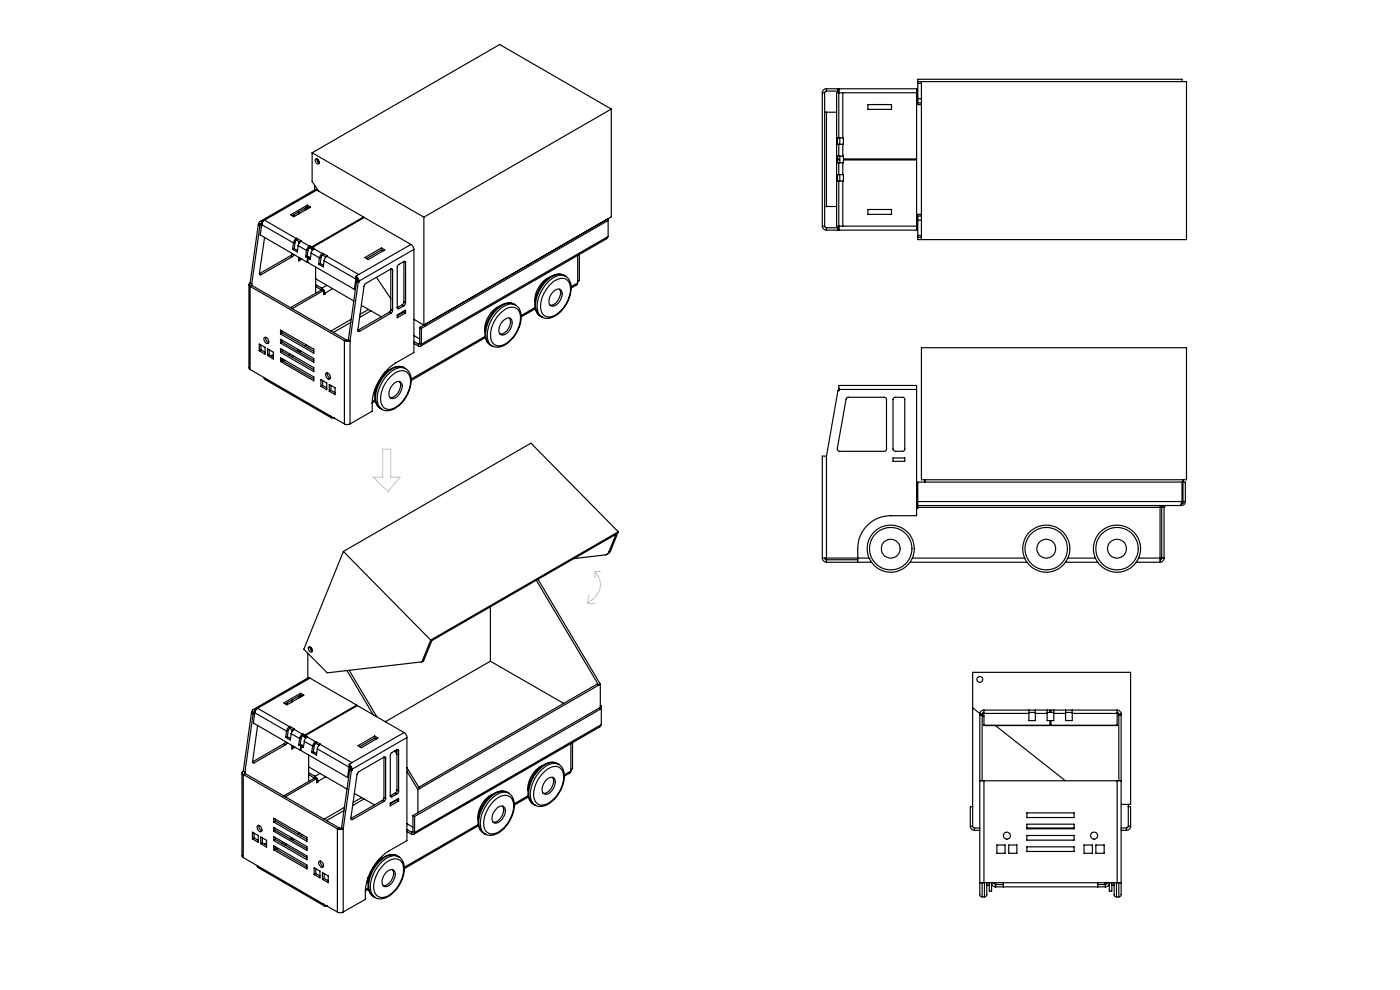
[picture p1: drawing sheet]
<svg xmlns="http://www.w3.org/2000/svg" width="297mm" height="210mm" viewBox="0 0 297 210" stroke-linecap="round" stroke-linejoin="round" font-family="sans-serif">
<path d="M81.2 95.3h1.7v5.9h2l-2.6 3.1-3.1-3.1h2zM124.6 128h1.6M124.9 126.3l-.3 1.7M126.2 121.2a3.8 3.8 0 0 1-.4 5.9l-1.2 .9M126.2 121.2v1.4M126.2 121.2h1.2" fill="none" stroke="#c0c0c0" stroke-width=".21"/>
<g fill="none" stroke="#000" stroke-width=".25">
<path d="M174.4 19.7v28.3M174.4 19.7h.5M174.9 19.7v28.3M175.3 18.8h19.2v.9M175.3 18.8a.91 .91 0 0 0-.9 .9M175.3 19.3l-.4 .4M175.3 18.8v.5M175.3 19.3h2.7M177.8 18.8v.5M178 18.8l-.1 10.4M178.8 19.7v9.5M194.5 19.7v14h-15.6v-.6h-.1"/>
<path d="M194.5 19.7h-17v14h.7v-.6M194.7 17.3v.4M194.7 17.3h57v33.5h-57v-.5M194.7 17.3v-.5h56.1v.5M194.7 17.7v3.2M194.7 17.7h.8M195.5 17.3v33.5M66.2 32.4l23.7 13.7M66.2 32.4v6.1l1.4 2M66.7 39.3v1M67 33.7a.71 .71 0 0 1 .6 1.1 .71 .71 0 0 1-.6-1.1zM67.2 33.7l.1 .5 .4 .4"/>
<path d="M67.4 33.8l.3 .6M129.7 23.1v22.9l-39.8 23M129.7 23.1l-39.8 23M129.7 23.1l-23.7-13.7-39.8 23M174.9 23.8h.4M175.3 23.8v20M175.3 23.8h2.2M177.7 33.9v.6h.2M177.9 29.2h.9M177.9 33.1h.9M177.9 30.6h.9M177.9 37h.9"/>
<path d="M177.9 34.5h.9M177.9 38.4l.1 10.4M177.9 38.4h.9M177.9 33.1h-.2v.6M177.9 29.2h-.2v1.4h.2M177.9 30.6v2.5M177.9 34.5v2.5M177.9 37h-.2v1.4h.2M178.2 34.5v-.6h-.7v14.1h17M178.2 29.2v1.4M178.2 37v1.4M178.8 34.5h.1v-.6h15.6v14.1"/>
<path d="M178.8 29.2h.1v1.4h-.1M178.8 37h.1v1.4h-.1M178.8 30.6v2.5M178.8 34.5v2.5M178.8 38.4v9.6M184.1 22.2h5v1h-5zM194.5 22.2h1M194.5 21.8h1M194.5 21.3h.2M194.7 20.9v.9M194.7 20.9h.8M54.8 47.7l-1.7 12.3"/>
<path d="M54.8 47.7l.3 .2M54.9 47.4l.4 .2M54.9 47.6l.4 .2M54.9 47.4v.2M54.9 47.6l-.1 .1M55.1 47.9l-1.7 12.3M55.3 47.8l-.2 .1M55.3 47.6v.2M55.5 47.1a.37 .37 0 0 0-.4-.1 .37 .37 0 0 0-.2 .4M55.5 47.4h-.1l-.1 .2M55.5 47.7l6.8 3.8M55.5 47.7l-.3 2.1 9.9 5.8"/>
<path d="M55.5 47.1v.3M55.5 47.4h.1M55.6 47.4l-.1 .3M55.6 47.4l-.3 .2M56.1 46.7l-.5 .7M56.1 50.4l-1.1 7.6 .1 .2 .3 .1M56.1 46.7l6.8 3.9M56.1 46.7l-.6 .4M61.7 45.6l3.5-2.1 .7 .4-3.5 2.1zM61.7 54.2l-6.7 3.9 .4 .2M61.7 54.2l.4 .2M62 53.8l-.3 .4"/>
<path d="M62.1 54.4l-6.7 3.9M62.1 45.7v.1M62.3 51.5l-.2 1.4M62.4 54l-.3 .4M62.4 52.7l-.3 .2M62.4 52.7l.7 .4M62.4 45.5v.4M62.6 51.4l-.3 .1M62.6 51.4l-.2 1.3M62.9 50.6l-.4 .3-.2 .6M62.9 51l-.3 .4M62.9 50.6v.4"/>
<path d="M62.9 50.5l1 .7M62.9 50.5v.1M62.9 50.5v.5M62.9 51l.7 .4M62.9 51h.1M63.3 52.1l1.7 1M63.3 52.1l-.2 1.3-1-.5M63.4 45v.4M63.4 51.2v.4M63.6 54.7l-.2 .1v.5l.7-.3M63.7 54.8l-.3 .2M63.9 51.2l-.4 .4-.2 .5"/>
<path d="M63.9 51.2l1.7 1M64.8 44.1v.4M64.8 54.5l.5 .2M65 53.1l-.2 1.4M65.2 54.3l-.4 .2M65.2 54.3l.4 .3M65.2 43.5v.8M65.3 54.7l-.2 .9M65.3 55.5l-.2 .1M65.4 53l-.4 .1M65.4 53l-.2 1.3M65.4 54.8l-.1 .9 9.9 5.7"/>
<path d="M65.5 44.1l-.3-.2-3.2 1.8M65.6 52.2l-.3 .2-.3 .7M65.6 52.6l-.2 .4M65.6 52.2v.4M65.6 54.6l-.3 .1M65.6 54.6v.1M65.7 52.1l.4 .3M65.7 52.1l-.1 .1M65.7 52.6l.4 .2M65.7 52.1v.5M65.7 52.6h-.1M65.9 54.7l-.5 .1"/>
<path d="M66 53.7l1.8 1M66 53.7l-.2 1.3-.4-.2M66.1 52.4v.4M66.3 52.5l.4 .2-.1 .1M66.3 52.5l.1 .4M66.3 52.7l-.2 .1M66.6 52.8l-.4 .4-.2 .5M66.6 52.8l1.8 1M66.8 40.3h.4M66.8 40.3l-11.7 6.7M67 59.3l8.1 4.5M67 56.6v5.6"/>
<path d="M67.2 40.3l9.9 5.7M67.2 40.3l-11.1 6.4M67.8 54.7l-.2 1.3M67.9 55.9l-.3 .1M67.9 55.9l.7 .4M68.1 54.6l-.3 .1M68.1 54.6l-.2 1.3M68.4 53.8l-.4 .4-.2 .5M68.4 54.2l-.3 .4M68.4 53.8v.4M68.5 53.7l1 .6-.1 .1M68.5 53.7l-.1 .1"/>
<path d="M68.5 53.7v.4M68.5 54.1l.6 .4M68.5 54.1l-.1 .1M68.8 55.3l6.7 3.9M68.8 55.3l-.2 1.3-1-.6M69.4 54.4l-.4 .3-.2 .6M69.4 54.4l6.7 3.8M75.5 59.2l-.3 2.2M75.5 58.6l.4 .3 .2 .7M75.5 58.6v.4l.3 .4M75.5 59v.2M75.6 59.7l-1.7 12.4"/>
<path d="M75.6 59.7l.4 .2M75.7 59.1l-.2 .1M75.8 59.4l.3 .2M75.8 59.6l.3 .3M75.8 59.4v.2M75.8 59.6l-.2 .1M76 59.9l-1.7 12.4M76.1 58.2l-.6 .4M76.1 59.9h-.1M76.1 59.6v.3M77.1 46l-11 6.4M77.1 46v.2"/>
<path d="M77.4 54.6l3.5-2 .7 .4-3.5 2.1zM79.9 58.8l3 4.6M80.9 52.6v.4M80.9 53l-3.1 1.8M80.9 53l.4 .2M82.9 57.1l-5.6 3.3-1.4 9.6a.23 .23 0 0 0 .1 .3 .23 .23 0 0 0 .3 0M82.9 57.1a.23 .23 0 0 1 .3-.1 .23 .23 0 0 1 .1 .3M82.9 57.1l.4 .2M82.9 57.1v8.5M83.3 57.3v8.6M85.7 55.5l.2-.1 .1 .3M85.7 55.5l-1.1 .6-.3 .4v8.8"/>
<path d="M85.7 55.5l.3 .2M85.7 55.5v8.6M86 55.7v8.5M87.2 51.8l.4 .5 .2 .6M87.2 51.8l-11.1 6.4M87.2 51.8l-9.9-5.7-11 6.4M87.8 52.9v21.9l-3.9 2.2a11.2 11.2 0 0 0-4.9 10.2l-4.7 2.7M87.8 52.9l-11.7 6.7M89.9 46.1v22.9M116.6 58.8a5.7 5.7 0 0 0-3.1 5.3M119.6 58.4a3.3 3.3 0 0 0-4 1.2 6.8 6.8 0 0 0-1.9 6.3l.5 .8 .5 .4M119.6 58.4a3.1 3.1 0 0 0-3.5 1 6.7 6.7 0 0 0-2.2 6.9l.8 .8"/>
<path d="M119.6 58.4l.3 .2M119.9 58.6l.5 .3 .5 .9 .3 1.3M119.9 58.6a3.1 3.1 0 0 0-3.4 1 7.3 7.3 0 0 0-2.4 6.4l.4 .8 .5 .5M122.6 60l-.2 .4-1.2 .7M122.6 54.2v5.8M122.6 60l-1.4 .8M122.9 54v5.5l-.3 .2M128.7 50.7l-39.5 22.7M128.8 46.5v.2M129 50.2l-.3 .4M129 46.4v3.8M129 50.2l-39.6 22.8"/>
<path d="M174.4 48a.91 .91 0 0 0 .9 .8M174.4 48h.5M174.9 48l.4 .3M174.9 43.8h.4M175.3 48.3v.5M175.3 48.3h2.7M175.3 43.8h2.2M177.8 48.3v.5M184.1 44.4h5v1.1h-5zM194.5 48v.8h-19.2M194.5 45.5h1M194.5 45.8h1"/>
<path d="M194.5 46.3h.2M194.7 49.9v.4M194.7 45.8v.9M194.7 46.7v3.2M194.7 50.3h.8M194.7 49.9h.8M194.7 46.7h.8M52.8 60.4v17.7l.3 .3M53.1 60a.38 .38 0 0 0-.3 .4 .38 .38 0 0 0 .3 .3M53.1 60.7l20 11.6M53.1 78.4l17 9.9M53.1 60.7v17.7"/>
<path d="M53.1 60l.3 .2M53.4 60.2v.3M53.4 60.5l20 11.6M53.4 60.5l-.3 .2M55 73l1.2 .7v1.4l-1.2-.7zM55.4 74.2l.8 .5M55.4 74.2l-.4 .2M55.4 73.2v1M56.1 71.6a.81 .81 0 0 1 .8 .4 .81 .81 0 0 1 0 .9 .92 .92 0 0 1-.8-1.3zM56.3 71.5l.3 .9 .4 .3M56.8 74l1.2 .7v1.5l-1.2-.8zM57.1 75.2l-.3 .2"/>
<path d="M57.1 75.2l.9 .5M57.1 74.2v1M58 75.2l-.4 .3M59.5 75.9l7.1 4.1v.8l-7.1-4.1zM59.5 70l7.1 4.1v.8l-7.1-4.1zM59.5 72l7.1 4.1v.8l-7.1-4.1zM59.5 73.9l7.1 4.1v.8l-7.1-4.1zM59.9 70.6l-.4 .2M59.9 70.6l6.7 3.9M59.9 72.6l-.4 .2M59.9 72.6l6.7 3.9M59.9 74.5l-.4 .2"/>
<path d="M59.9 74.5l6.7 3.9M59.9 76.5l-.4 .2M59.9 76.5l6.7 3.9M59.9 70.2v.4M59.9 72.2v.4M59.9 74.1v.4M59.9 76.1v.4M60 76.2l-.1 .2 .2 .3 .4-.3M61.7 75.2l-.4 .2M62.2 75.5l-.4 .2M63.4 74.2l-.4 .2M63.9 74.5l-.4 .2"/>
<path d="M65.1 73.2l-.4 .2M65.6 73.5l-.4 .2M67 60.4l1.3 .7M67 60.8l1.2 .7M68.3 61.1a1.29 1.29 0 0 1 .6 1.1M68.3 61.1v.3M68.7 61.6l-6.7 3.9M68.7 61.6v.9l.2-.1M68.7 61.6l-.3-.2-6.8 3.9M68.7 62.3l.2 .1M68.7 62.1l.2 .1M68.9 62.2v.2"/>
<path d="M69.2 79.2a.81 .81 0 0 1 .8 .3 .81 .81 0 0 1 0 .9 .92 .92 0 0 1-.8-1.2zM69.3 60.5l-1 .6M69.4 79.1l.3 .8 .4 .3M70.6 61.2l-1.7 1M73.1 72.3l.4 .1 .8-.1M73.1 72.3v17.6M73.4 72.1h.5M73.4 72.1l-.3 .2M73.9 72.1l.4 .2M74.3 72.3v17.6M74.4 68.4l-3.7 2.1M74.5 67.7l-4.3 2.5"/>
<path d="M75.4 61.3l-.2 .1M76.7 64.8l4.2 2.4M78.2 65.6l-1.8 1.1M78.7 65.9l-2.4 1.4M82.6 66.2l-6.7 3.9 .4 .2M82.6 66.2l.3 .3M82.6 78.4l-1 .6M82.9 65.6l-.1 .4-.2 .2M82.9 66.5l-6.6 3.8M82.9 65.6l.4 .3M83.1 79.7a2.45 2.45 0 0 1 3.4-.6 3.9 3.9 0 0 1 0 4.3 5.7 5.7 0 0 1-3.9 3.4 2 2 0 0 1-1.8-2.5 7 7 0 0 1 2.3-4.6zM83.3 65.9l-.4 .6"/>
<path d="M84.3 65.3v.2h.3M84.3 66.8l1.7-1v.6l-1.7 1zM84.3 65.3l.3 .2M85.3 66.2l.1 .1M85.3 64.7l.4 .2M85.3 64.7l-1 .6M85.7 78a3.4 3.4 0 0 0-4 1.2 6.8 6.8 0 0 0-2 6.3l.5 .8 .6 .4M85.7 78l.3 .2a2.6 2.6 0 0 0-3 .6 7.4 7.4 0 0 0-2.8 6.8 1.84 1.84 0 0 0 .9 1.2M85.7 78a3.1 3.1 0 0 0-3.5 1 6.7 6.7 0 0 0-2.2 6.9l.7 .7M85.7 64.1l-.4 .6M85.7 64.9l-1.1 .6M85.7 64.1l.3 .1"/>
<path d="M85.7 66v.2M85.7 66.2l.3 .2M85.7 66.2l-1.4 .8M86 78.2a3 3 0 0 1 1.1 3.5 6.8 6.8 0 0 1-4.5 5.4h-.9l-.6-.3M86 64.2l-.3 .7M87.8 67.7l2.1 1.3M87.8 71.2l1.2 .7M87.8 72.4l1 .6M87.8 72.8l1 .6M88.8 73v.4M89 72.8l-.1 .2h-.1M89 69.5v3.3"/>
<path d="M89 69.5l.4 .2M89 72.8l.4 .2M89 69.5l39.7-22.9 .3 .2-39.6 22.9M89 72.8l-.2 .2M89.4 73a.39 .39 0 0 1-.2 .4 .39 .39 0 0 1-.4 0M89.4 69.7v3.3M90.1 68.9h.1M102.9 71.4l-15.7 9M103 71.6l-15.8 9.1M104 73.2l.4 .2M104 73.2h.1M104.4 73.4h.1"/>
<path d="M105.9 64.9a5.6 5.6 0 0 0-3 5.3M105.9 66.7l.5-.5a2.49 2.49 0 0 1 3.5-.6 4.4 4.4 0 0 1-.4 4.9 5.2 5.2 0 0 1-3.6 2.9 2 2 0 0 1-1.8-2.6l.2-1.2 .5-1.3zM106.5 68.3l.4-.4a.99 .99 0 0 1 1.3-.4 .99 .99 0 0 1 .4 1.4 2.35 2.35 0 0 1-2.3 2.1 1.99 1.99 0 0 1 .2-2.7zM108.1 67.4a2.5 2.5 0 0 1-2 3.5M109 64.5a3.1 3.1 0 0 0-3.5 .8 6.9 6.9 0 0 0-2.4 6.7l.5 .8 .5 .4M109 64.5a3.2 3.2 0 0 0-3.4 1 6.8 6.8 0 0 0-2.3 6.9l.7 .8M109 64.5l.3 .2M109.3 64.7l.2 .1a2.76 2.76 0 0 1 1.1 2.4M109.3 64.7a3 3 0 0 0-3.4 1 6.7 6.7 0 0 0-2.2 6.9l.7 .8M110.6 67.2a7 7 0 0 1-4.7 6.4h-.9l-.5-.2M113.5 65.2l-2.9 1.7M113.6 65.5l-3 1.7"/>
<path d="M114.7 67.1l.3 .2M114.7 67.1h.1M115 67.3h.1M117 60.1l.5-.4a2.06 2.06 0 0 1 3.4 .6 6.4 6.4 0 0 1-3.9 6.9 1.8 1.8 0 0 1-2.3-1.9 6.8 6.8 0 0 1 2.3-5.2zM117.4 61.8a1.01 1.01 0 0 1 1.4-.4 1.01 1.01 0 0 1 .4 1.3 2.67 2.67 0 0 1-2 2.3 1.13 1.13 0 0 1-.7-1.6l.4-.9zM118.7 61.3a2.54 2.54 0 0 1-2 3.4M121.2 61.1a7.1 7.1 0 0 1-4.6 6.4h-1l-.5-.2M195.5 73.8h56.2v28h-56.2zM56 80.1l.1 .3 14.2 8.2M68.1 80.5l1.2 .7v1.5l-1.2-.8zM68.4 81.8l.9 .5M68.4 81.8l-.3 .1"/>
<path d="M68.4 80.7v1.1M69.9 81.6l1.2 .7v1.4l-1.2-.7zM70.1 88.3a.37 .37 0 0 0 .2 .3 .37 .37 0 0 0 .4 0M70.1 88.3l3 1.6M70.2 82.8l-.3 .2M70.2 82.8l.9 .5M70.2 81.8v1M70.7 88.6h.1M73.1 89.9a1.11 1.11 0 0 0 1.2 0M79.6 82.5l-.1 1.2M79.6 84.8l-.6 .4M79.6 85.1l-.6 .4"/>
<path d="M80.7 86.6l.4 .2M80.7 86.6v.1M83.5 81.4l.3-.3a.96 .96 0 0 1 1.2 0 .96 .96 0 0 1 .3 1.2 2.66 2.66 0 0 1-2.1 2.3 1.1 1.1 0 0 1-.6-1.7l.3-.8zM84.7 80.9a2.32 2.32 0 0 1-.9 3.1l-.7 .3h-.3M175.3 96.8h-.9v21.6M175.3 96.8v21.6M177.9 82.5v.4M177.9 82.5h.1M178 82.6v-.8h16.5v.8M178 82.3l-.1 .2M178 82.6v.3h-.2l-2.5 13.9M178 82.6h16.5"/>
<path d="M179.6 84.4l.2-.1h7.8l.4 .3 .1 10.7-.2 .4h-9.9l-.3-.2-.1-.3zM189.4 97.1h2.5v.8h-2.5zM189.6 84.4l.3-.1h1.7l.3 .4v10.6l-.3 .4h-1.7l-.5-.5v-10.4zM194.5 82.6v26.8h-5.6a7 7 0 0 0-6.9 7v2.9M72.8 117l18.6 18.8M72.8 117l-8.3 20.7 4.9 5 20.1-2.3M129.2 117.1l-.3 .4-.5 .2-6.7 .8M129.2 117.1l1.5-3.8-39.1 22.6-1.7 4.3-.4 .2M129.5 116.9l-.2 .4-.6 .3M129.5 116.9l-.3 .2M131.2 112.8l-39.8 23M131.2 112.8l-1.7 4.1"/>
<path d="M131.2 112.8l-18.6-18.8-39.8 23M174.4 118.4h.9M174.4 118.4a.98 .98 0 0 0 .9 .9M174.9 118.4l.2 .3h.2M175.3 118.4h9.1M175.3 118.7v.6M175.3 119.3h9.6M175.3 118.7h6.7M193 119.3h24.9M193.5 118.4h23.9M194.7 106.4v.8M194.7 107.2v.4"/>
<path d="M194.7 106.4v-4.1h56.1v4.1M194.7 107.6v.3h-.2M194.7 106.4h56.1M194.7 107.2h55.9M194.7 107.6h51.4M196.2 101.8v.5M226.1 119.3h6.8M226.6 118.4h5.8M241.1 119.3h5M241.5 118.4h4.6M246.1 107.2v.4M246.1 118.4v.9"/>
<path d="M246.1 107.6v10.8M246.5 118.4l-.4 .3M246.5 118.4h.4M246.5 107.6h.4M246.5 107.6v10.8M246.6 107.2l-.1 .4M246.9 118.4a.91 .91 0 0 1-.8 .9M246.9 107.6v10.8M247.3 107.2l-.4 .4M250.5 107.1v.1M250.6 106.9v.3M250.8 106.4l-.5 .8"/>
<path d="M251 101.8v4.9h-.4M251 102.3h.5v4.1M251 106.4h.5M251.5 106.4a.82 .82 0 0 1-.9 .8M65.3 138.6v5.2M65.4 137.4a.58 .58 0 0 1 .8 .2 .58 .58 0 0 1-.2 .8l-.5-.4zM65.8 137.2l.1 .6 .4 .3M65.9 137.4l.4 .5M91.4 135.8l-1.9 4.6M104 128.7v11.6M113.8 123.1l13.2 22.2M114.1 122.9l13.3 22.2"/>
<path d="M53.3 151.2l-1.7 12.4M53.3 151.2l.4 .2M53.5 150.9l.3 .3M53.5 151.2l.3 .1M53.5 150.9v.3M53.5 151.2h-.2M53.7 151.4l-1.7 12.4M53.8 151.3l-.1 .1M53.8 151.2v.1M54 151.2l6.8 3.9M54 151.2l-.2 2.2 9.9 5.7M54.1 150.6a.37 .37 0 0 0-.4 0 .37 .37 0 0 0-.2 .3"/>
<path d="M54.1 151l-.3 .2M54.1 150.6v.4M54.1 151h.1M54.1 151l-.1 .2M54.6 150.2l-.5 .8M54.6 153.9l-1 7.6a.23 .23 0 0 0 .1 .3 .23 .23 0 0 0 .2 0M54.6 150.2l6.8 4M54.6 150.2l-.5 .4M60.2 149.1l3.5-2 .8 .4-3.6 2zM60.3 157.8l-6.7 3.8 .3 .2M60.3 157.8l.3 .2M60.6 157.3l-.3 .5"/>
<path d="M60.6 158l-6.7 3.8M60.6 149.3h.1M60.8 155.1l-.2 1.3M60.9 157.5l-.3 .5M61 156.3l-.4 .1M61 156.3l.6 .4M61 149.1v.4M61.1 155l-.3 .1M61.1 155l-.1 1.3M61.4 154.2l-.4 .3-.2 .6M61.4 154.5l-.3 .5M61.4 154.2v.3"/>
<path d="M61.5 154.1l.9 .6M61.5 154.1l-.1 .1M61.5 154.1v.4M61.5 154.5l.7 .4M61.5 154.5h-.1M61.8 155.6l-.2 1.4-1-.6M61.8 155.6l1.8 1.1M61.9 148.5v.4M61.9 154.8v.4M62.1 158.2l-.2 .1v.6l.7-.4M62.3 158.3l-.4 .2M62.4 154.7l-.4 .4-.2 .5"/>
<path d="M62.4 154.7l1.8 1M63.4 147.7v.4M63.4 158l.4 .2M63.6 156.7l-.2 1.3M63.7 157.9l-.3 .1M63.7 157.9l.4 .2M63.7 147.5v.4M63.7 147.1v.4M63.7 147.5l-3.1 1.8M63.7 147.5l.4 .2M63.8 158.2l-.1 .9M63.8 159.1h-.1"/>
<path d="M63.9 156.6l-.3 .1M63.9 156.6l-.2 1.3M63.9 158.3l-.1 .9 9.9 5.7M64.1 158.1l-.3 .1M64.1 158.1v.1M64.2 155.7l-.5 .6-.1 .4M64.2 156.1l-.3 .5M64.2 155.7v.4M64.2 155.7l.5 .2M64.2 155.7h.1M64.2 156.1l.5 .2M64.2 156.1h.1"/>
<path d="M64.4 158.2l-.5 .1M64.6 157.3l-.3 1.3-.4-.3M64.6 157.3l1.7 .9M64.7 155.9v.4M64.8 156l.1 .5M64.8 156l.4 .3M64.8 156.3h-.1M65.2 156.3l-.5 .5-.1 .5M65.2 156.3l1.7 1M65.3 143.8l.5 .1M65.3 143.8l-11.6 6.8M65.8 143.9l9.9 5.7"/>
<path d="M65.8 143.9l-11.2 6.3M66.3 158.2l-.2 1.4M66.5 159.4l-.4 .2M66.5 159.4l.7 .4M66.7 158.1l-.4 .1M66.7 158.1l-.2 1.3M66.9 157.3l-.4 .4-.2 .5M66.9 157.8l-.2 .3M66.9 157.3v.5M67 157.3l.9 .6M67 157.3h-.1M67 157.3v.4"/>
<path d="M67 157.7l.7 .4M67 157.7l-.1 .1M67.3 158.8l6.7 3.9M67.3 158.8l-.2 1.4-1-.6M67.9 157.9l-.4 .4-.2 .5M67.9 157.9l6.7 3.9M73.6 142.3l5.6 9.4M74.1 142.2l5.8 9.8M75.7 149.6l-11 6.3M75.7 149.6v.1M76 158.2l3.5-2.1 .7 .5-3.5 2zM79.5 156.1v.5"/>
<path d="M79.5 156.6l-3.2 1.8M79.5 156.6l.3 .2M83.7 159.3l.5 .7M84.1 159.1l.1 .2M84.2 159h.2l.2 .2M84.2 159l-1.1 .7-.3 .5v8.6M84.2 159l.4 .2M84.2 159v8.6M84.6 159.2v8.6M85.7 155.4l.6 .6v.4M85.7 155.4l-11.1 6.4M85.7 155.4l-9.9-5.7-11 6.3"/>
<path d="M86.3 156.4v21.9l-3.9 2.2a11.1 11.1 0 0 0-4.9 10.3l-4.7 2.7M86.3 156.4l-11.6 6.8M104 140.3l-22.3 12.8M104 140.3l15.6 8.9M121.1 157.7v5.9M121.5 157.5v5.6l-.4 .2M127 145.3l-38 22M127 145.3l-.4-.2-37.8 21.9M127.4 145.1l-.4 .2M127.4 145.1v5.1M127.4 149.6l.2 .1M127.6 153.7l-.3 .5-39.6 22.8"/>
<path d="M127.6 149.7v4M127.6 153.7l-39.7 22.9M127.6 149.7l-.2 .2M206.3 150.1l1.6 1.2M207.9 151.8l.5-.1 .3 .3M207.9 151.5v35.7M207.9 151.5h.5M208.4 151.5v14.1M208.7 151.1v.2M208.7 151.1l-.2 .1-.1 .3M208.7 150.6a.85 .85 0 0 0-.8 .9M208.7 150.6v.5"/>
<path d="M208.7 151.3v2.6h14v-1h-.6v-1.6M208.7 153.8h14M208.7 150.6h14v.5h-.6M208.7 151.3h9.6M211.2 153.9l14.8 11.7M218.3 150.6v.7M218.3 151.3v1.6h1.3v-1.6M218.3 151.1h1.3M219.6 150.6v.7M219.6 151.3h2.5M222.1 150.6v.7M223 153.8h14"/>
<path d="M223.6 150.6v.7M223.6 151.3v1.6h-.6v1h14v-2.6M223.6 151.3h2.5M226.1 150.6v.7M226.1 151.3v1.6h1.4v-1.6M226.1 151.1h1.4M227.5 150.6v.7M227.5 151.3h9.5M237 151.1v.2M237 150.6a.84 .84 0 0 1 .8 .9M237 151.1l.2 .1 .1 .3M237 150.6v.5"/>
<path d="M237 150.6h-14v.5h.6M237.3 151.8h.5M237.3 151.5v14.1M237.3 151.5h.5M237.8 151.5v35.7M51.3 163.9v17.7l.3 .3M51.6 163.6a.36 .36 0 0 0-.3 .3 .36 .36 0 0 0 .3 .4M51.6 164.3l20 11.5M51.6 164.3v17.6M51.6 163.6l.4 .2M52 163.8v.3M52 164.1l19.9 11.5"/>
<path d="M52 164.1l-.4 .2M53.6 176.5l1.2 .7v1.5l-1.2-.8zM53.9 177.8l.9 .5M53.9 177.8l-.3 .1M53.9 176.7v1.1M54.7 175.1a.86 .86 0 0 1 .7 1.3 .88 .88 0 0 1-.7-1.3zM54.9 175.1l.1 .7 .6 .4M55.3 177.5l1.3 .8v1.4l-1.3-.7zM55.7 178.8l-.4 .2M55.7 178.8l.9 .5M55.7 177.8v1M56.6 178.8l-.5 .2"/>
<path d="M58.1 179.4l7 4.1v.8l-7-4zM58.1 173.6l7 4v.9l-7-4.1zM58.1 175.5l7 4.1v.8l-7-4.1zM58.1 177.5l7 4.1v.8l-7-4.1zM58.4 174.2l-.3 .2M58.4 174.2l6.7 3.8M58.4 176.1l-.3 .2M58.4 176.1l6.7 3.9M58.4 178.1l-.3 .2M58.4 178.1l6.7 3.9M58.4 173.8v.4M58.4 175.7v.4"/>
<path d="M58.4 177.7v.4M58.4 179.6v.4M58.5 179.7l-.1 .2 .3 .3 .3-.2M60.2 178.7l-.4 .2M60.7 179l-.3 .2M61.9 177.7l-.3 .2M62.4 178l-.3 .2M63.6 176.7l-.3 .2M64.1 177.1l-.4 .2M65.5 162.8l.1-.1 8 4.7M65.5 160.2v5.6M65.5 163.9l1.3 .8"/>
<path d="M65.5 164.3l1.2 .8M66.8 164.7l.4 .3 .2 .8M66.8 164.7v.3M67.2 165.1l-6.7 3.9M67.2 165.1v.9l.2-.1M67.2 165.1l-.3-.1-6.7 3.8M67.2 165.9h.2M67.2 165.7l.2 .1M67.4 165.8v.1M67.9 164.1l-1.1 .6M69.1 164.8l-1.7 1M71.6 175.8l.4 .2 .8-.2"/>
<path d="M71.6 175.8v17.7M71.9 175.6h.6M71.9 175.6l-.3 .2M72.5 175.6l.3 .2M72.8 175.8v17.7M73 171.9l-3.7 2.2M73.1 171.3l-4.3 2.5M74 164.8l-.3 .1M74 162.7l-.3 2.2M74.1 162.1l.4 .5 .2 .6M74.1 162.1v.4l.2 .5M74.1 162.6l-.1 .1"/>
<path d="M74.2 163.3l-1.7 12.3M74.2 163.3l.3 .2M74.2 162.7h-.2M74.3 163l.4 .2M74.3 163.2l.4 .2M74.3 163v.2M74.3 163.2l-.1 .1M74.5 163.5l-1.7 12.3M74.6 161.8l-.5 .3M74.7 163.4l-.2 .1M74.7 163.2v.2M75.2 168.3l4.2 2.4"/>
<path d="M76.7 169.2l-1.8 1M77.2 169.5l-2.4 1.4M81.1 169.8l-6.7 3.8 .4 .2M81.1 169.8l.4 .2M81.5 160.6l-5.6 3.3-.2 .3-1.3 9.4 .1 .2h.3M81.5 160.6h.3v.2M81.5 169.2l-.4 .6M81.5 170l-6.7 3.8M81.5 160.6l.3 .2M81.5 169.2l.3 .2M81.5 160.6v8.6M81.8 169.4l-.3 .6"/>
<path d="M81.8 160.8v8.6M82.8 168.8l.1 .2h.2M82.8 170.3l1.8-.9v.5l-1.8 1zM82.8 168.8l.3 .2M83.9 168.2l.3 .2M83.9 168.2l-1.1 .6M84.2 167.6l-.3 .6M84.2 168.4l-1.1 .6M84.2 167.6l.4 .2M84.2 169.5v.2M84.2 169.7l.4 .2M84.2 169.7l-1.4 .8"/>
<path d="M84.6 167.8l-.4 .6M86.3 163.6l2.4 3.9M86.3 174.7l1.3 .8M86.3 162.8l2.7 4.5M86.3 176l1 .5M86.3 176.4l1 .5M87.3 176.5v.4M87.6 176.4l-.1 .2-.2-.1M87.6 173v3.4M87.6 173l.3 .2M87.6 176.4l.3 .2M87.6 173l39.6-22.9 .4 .2-39.7 22.9"/>
<path d="M87.6 176.4l-.3 .1M87.9 176.6a.4 .4 0 0 1-.2 .4 .4 .4 0 0 1-.4-.1M87.9 173.2v3.4M88.7 167.5v4.9M89 167.3l-.3 .2M101.5 174.9l-15.7 9.1M101.5 175.1l-15.7 9.1M102.6 176.7l.3 .2M104.4 168.5a5.6 5.6 0 0 0-3 5.3M104.5 170.2a3.3 3.3 0 0 1 3.4-1.3 2.68 2.68 0 0 1 .9 3.4 6.1 6.1 0 0 1-4.3 4.6 1.89 1.89 0 0 1-1.9-2.2 7.1 7.1 0 0 1 1.9-4.5zM105.5 171.3a1 1 0 0 1 1.4-.2 1 1 0 0 1 .3 1.3 2.45 2.45 0 0 1-2.3 2.2 1.67 1.67 0 0 1 0-2.5zM106.6 171a2.52 2.52 0 0 1-2 3.4"/>
<path d="M107.6 168.1a2.94 2.94 0 0 0-3.6 .8 6.8 6.8 0 0 0-2.4 6.7l1 1.1M107.9 168.3h.1a2.84 2.84 0 0 1 1.1 2.5M107.9 168.3a3.1 3.1 0 0 0-3.5 1.1 7 7 0 0 0-2.3 6.4l.2 .5 .6 .6M107.9 168.3a2.99 2.99 0 0 0-3.9 .8 7 7 0 0 0-2.3 6.5l.2 .5 .7 .6M109.1 170.8a7.3 7.3 0 0 1-4.3 6.3 2.53 2.53 0 0 1-1.9-.2M112.1 168.8l-3 1.7M112.1 169l-3 1.8M113.2 170.6l.3 .2M115 162.4a5.6 5.6 0 0 0-3 5.2M115.1 164.1a3.3 3.3 0 0 1 3.4-1.4 2.41 2.41 0 0 1 1 2.8 6.6 6.6 0 0 1-3.9 5.2 1.88 1.88 0 0 1-2.4-2.2l.2-1.3 .5-1.3zM115.8 165.6a1.18 1.18 0 0 1 1.8-.4 2.62 2.62 0 0 1-1.8 3.3 .89 .89 0 0 1-.8-1.2l.3-.9zM117.2 164.9a2.46 2.46 0 0 1-2 3.4"/>
<path d="M118.3 162a3.1 3.1 0 0 0-3.7 .8 7 7 0 0 0-2.4 6.6l.3 .5 .7 .7M118.5 162.1l.1 .1a2.72 2.72 0 0 1 1.1 2.4M118.5 162.1a3.7 3.7 0 0 0-4.1 1.7 7 7 0 0 0-1.7 5.9l.5 .8 .3 .3M118.5 162.1a2.63 2.63 0 0 0-3.4 .5 7.2 7.2 0 0 0-2.8 6.9l.2 .5 .7 .6M119.7 164.6a7.3 7.3 0 0 1-4.3 6.3 2.21 2.21 0 0 1-1.9-.1M121.1 163.6l-.2 .4-1.2 .6M121.1 163.6l-1.4 .8M205.8 175.3a.85 .85 0 0 0 .9 .8M205.8 175.3h.5M206.3 175.3l.1 .2 .3 .1M206.3 171.1h-.5v4.2M206.7 175.6h1.2"/>
<path d="M206.7 175.6v.5M206.7 176.1h1.2M207.9 165.6h.8M208.7 165.6h28.3M208.7 165.6v21.6M211.5 179.2h1.7v1.8h-1.7zM214 179.2h1.7v1.8h-1.7zM217.8 175.6h10.1M217.8 179.6h10.1v1h-10.1zM217.8 172.4h10.1v1h-10.1zM217.8 174.8h10.1v1h-10.1zM217.8 177.2h10.1v1h-10.1z"/>
<path d="M230 179.2h1.7v1.8h-1.7zM232.5 179.2h1.7v1.8h-1.7zM237 165.6h.8M237 165.6v21.6M237.8 170.6h2.1v-28h-33.6v32.7M237.8 175.6h1.2M237.8 176.1h1.2M239 175.6v.5M239.4 175.3l-.1 .2-.3 .1M239.4 171.1h.5v4.2M239.4 170.6v4.7M239.4 175.3h.5"/>
<path d="M239.9 175.3a.85 .85 0 0 1-.9 .8M51.6 181.9l17.1 9.9M54.5 183.6l.1 .4 14.2 8.2M58.4 180l-.3 .3M58.4 180l6.7 3.9M66.6 184.1l1.3 .7v1.4l-1.3-.7zM67 184.3v1M67 185.3l-.4 .2M67 185.3l.9 .5M67.8 182.7a.86 .86 0 0 1 .7 1.3 .88 .88 0 0 1-.7-1.3zM68 182.6l.1 .7 .6 .5M68.4 185.1l1.2 .7v1.4l-1.2-.7z"/>
<path d="M68.7 191.8a.39 .39 0 0 0 .1 .4 .39 .39 0 0 0 .5-.1M68.7 191.8l2.9 1.7M68.8 185.3v1M68.8 186.3l-.4 .2M68.8 186.3l.8 .5M69.3 192.1h.1M71.6 193.5a1.17 1.17 0 0 0 1.2 0M78.1 186.1v1.1M78.1 188.4l-.6 .3M78.2 188.6l-.7 .4M81.1 182l-1 .6M81.2 183.6a3.2 3.2 0 0 1 3.4-1.3 2.33 2.33 0 0 1 1 2.8 6.6 6.6 0 0 1-3.9 5.2 1.88 1.88 0 0 1-2.4-2.2l.1-1.3 .5-1.3z"/>
<path d="M81.8 185.1a1.15 1.15 0 0 1 1.9-.3 2.67 2.67 0 0 1-1.9 3.3 1.07 1.07 0 0 1-.7-1.7zM83.3 184.5a2.55 2.55 0 0 1-2 3.4M84.3 181.6a3.1 3.1 0 0 0-3.7 .7 7.1 7.1 0 0 0-2.3 6.7l.9 1.2M84.6 181.7a2.52 2.52 0 0 0-3.4 .5 7.2 7.2 0 0 0-2.8 6.9 2.62 2.62 0 0 0 4.1 1 7.7 7.7 0 0 0 3.3-5.9M84.6 181.7l.1 .1a2.84 2.84 0 0 1 1.1 2.4M84.6 181.7a3.1 3.1 0 0 0-3.6 1.1 7.2 7.2 0 0 0-2.3 6.5l.3 .5 .6 .6M207.9 187.2v2.7l.2 .3h.3M207.9 187.2h.8M208.4 187.2v3M208.4 190.2h.4M208.7 187.2h28.3M208.8 187.2v3"/>
<path d="M209.3 187.2v2.7l-.2 .3h-.3M209.3 187.8h.6M209.9 187.2v1.8h.5v-1.8a.84 .84 0 0 0 .8 .9M210.9 187.2l.1 .3 .2 .1M211.2 187.2v.4zM211.2 188.1h23.3M211.2 187.6v.5M211.2 187.6h1.7M212.9 187.2v.9M232.9 187.2v.9M232.9 187.6h1.6M234.5 187.2v.4z"/>
<path d="M234.5 187.6v.5M234.8 187.2v.3l-.3 .1M235.9 187.2v1.8h-.6v-1.8a.84 .84 0 0 1-.8 .9M235.9 187.8h.5M236.4 187.2v2.7l.2 .3h.3M236.9 187.2v3M236.9 190.2h.4M237 187.2h.8M237.3 187.2v3M237.8 187.2v2.7l-.2 .3h-.3"/>
<circle cx="189" cy="116.4" r="2"/>
<circle cx="189" cy="116.4" r="5"/>
<circle cx="189" cy="116.4" r="4.5"/>
<circle cx="221.9" cy="116.4" r="1.99"/>
<circle cx="222" cy="116.4" r="4.5"/>
<circle cx="222" cy="116.4" r="5"/>
<circle cx="237" cy="116.4" r="4.5"/>
<circle cx="237" cy="116.4" r="2"/>
<circle cx="237" cy="116.4" r="5"/>
<circle cx="207.9" cy="144.1" r=".63"/>
<circle cx="213.6" cy="177.3" r=".74"/>
<circle cx="232.1" cy="177.3" r=".75"/>
</g>
</svg>
